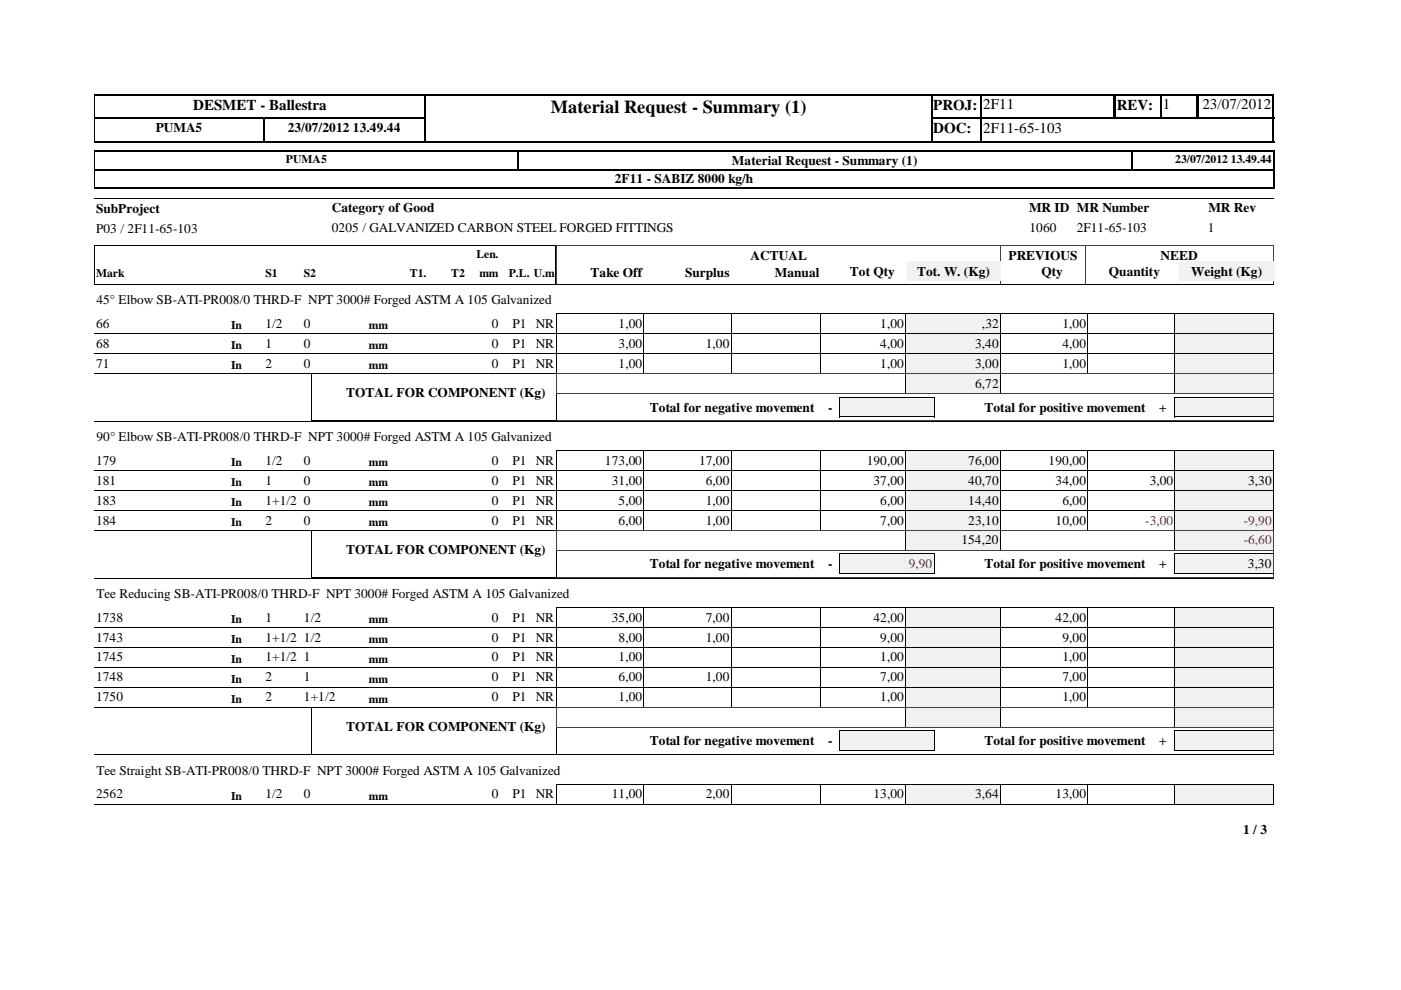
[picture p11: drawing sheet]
<svg xmlns="http://www.w3.org/2000/svg" width="297mm" height="210mm" viewBox="0 0 297 210" stroke-linecap="round" stroke-linejoin="round" font-family="sans-serif">
<defs><g id="words">
<text font-size="3.9" x="116.8" y="23.9">Material Request - Summary (1)</text>
<g font-size="3.2">
<text x="40.9" y="23.3">DESMET - Ballestra</text>
<text x="197.9" y="23.3">PROJ:</text>
<text x="208.4" y="23.2">2F11</text>
<text x="236.8" y="23.3">REV:</text>
<text x="246.5" y="23.2">1</text>
<text x="254.9" y="23.2">23/07/2012</text>
<text x="197.9" y="28.3">DOC:</text>
<text x="208.4" y="28.2">2F11-65-103</text>
</g>
<g font-size="2.8">
<text x="33" y="28">PUMA5</text>
<text x="61" y="28">23/07/2012 13.49.44</text>
<text x="155.2" y="34.9">Material Request - Summary (1)</text>
<text x="130.3" y="38.8">2F11 - SABIZ 8000 kg/h</text>
<text x="20.4" y="45.1">SubProject</text>
<text x="70.4" y="45">Category of Good</text>
<text x="218.2" y="45">MR ID MR Number</text>
<text x="256.2" y="45">MR Rev</text>
<text x="20.4" y="49.3">P03 / 2F11-65-103</text>
<text x="70.4" y="49.2">0205 / GALVANIZED CARBON STEEL FORGED FITTINGS</text>
<text x="218.3" y="49.2">1060</text>
<text x="228.3" y="49.2">2F11-65-103</text>
<text x="256.1" y="49.2">1</text>
<text x="125.2" y="58.7">Take Off</text>
<text x="145.2" y="58.7">Surplus</text>
<text x="159.1" y="55">ACTUAL</text>
<text x="164.3" y="58.7">Manual</text>
<text x="180.2" y="58.5">Tot Qty</text>
<text x="194.4" y="58.5">Tot. W. (Kg)</text>
<text x="213.8" y="55">PREVIOUS</text>
<text x="220.8" y="58.5">Qty</text>
<text x="235.1" y="58.5">Quantity</text>
<text x="246.1" y="55">NEED</text>
<text x="252.6" y="58.5">Weight (Kg)</text>
<text x="20.4" y="64.6">45° Elbow SB-ATI-PR008/0 THRD-F NPT 3000# Forged ASTM A 105 Galvanized</text>
<text x="20.4" y="69.5">66</text>
<text x="56.3" y="69.5">1/2</text>
<text x="64.4" y="69.5">0</text>
<text x="104.3" y="69.5">0</text>
<text x="108.7" y="69.5">P1 NR</text>
<text x="131.1" y="69.5">1,00</text>
<text x="186.6" y="69.5">1,00</text>
<text x="208.2" y="69.5">,32</text>
<text x="225.3" y="69.5">1,00</text>
<text x="20.4" y="73.7">68</text>
<text x="20.4" y="77.9">71</text>
<text x="56.3" y="73.7">1</text>
<text x="56.3" y="77.9">2</text>
<text x="64.4" y="73.7">0</text>
<text x="64.4" y="77.9">0</text>
<text x="104.3" y="73.7">0</text>
<text x="104.3" y="77.9">0</text>
<text x="108.7" y="73.7">P1 NR</text>
<text x="108.7" y="77.9">P1 NR</text>
<text x="131.1" y="73.7">3,00</text>
<text x="131.1" y="77.9">1,00</text>
<text x="149.6" y="73.7">1,00</text>
<text x="186.6" y="73.7">4,00</text>
<text x="186.6" y="77.9">1,00</text>
<text x="206.8" y="73.7">3,40</text>
<text x="206.8" y="77.9">3,00</text>
<text x="225.3" y="73.7">4,00</text>
<text x="225.3" y="77.9">1,00</text>
<text x="206.8" y="82.2">6,72</text>
<text x="73.4" y="84.2">TOTAL FOR COMPONENT (Kg)</text>
<text x="137.7" y="87.2">Total for negative movement</text>
<text x="175.6" y="87.2">-</text>
<text x="208.7" y="87.2">Total for positive movement</text>
<text x="245.7" y="87.2">+</text>
<text x="20.4" y="93.6">90° Elbow SB-ATI-PR008/0 THRD-F NPT 3000# Forged ASTM A 105 Galvanized</text>
<text x="20.4" y="98.5">179</text>
<text x="56.3" y="98.5">1/2</text>
<text x="64.4" y="98.5">0</text>
<text x="104.3" y="98.5">0</text>
<text x="108.7" y="98.5">P1 NR</text>
<text x="128.2" y="98.5">173,00</text>
<text x="148.2" y="98.5">17,00</text>
<text x="183.8" y="98.5">190,00</text>
<text x="205.3" y="98.5">76,00</text>
<text x="222.3" y="98.5">190,00</text>
<text x="20.4" y="102.7">181</text>
<text x="20.4" y="107">183</text>
<text x="56.3" y="102.7">1</text>
<text x="56.3" y="107">1+1/2 0</text>
<text x="64.4" y="102.7">0</text>
<text x="104.3" y="107">0</text>
<text x="104.3" y="102.7">0</text>
<text x="108.7" y="107">P1 NR</text>
<text x="108.7" y="102.7">P1 NR</text>
<text x="129.7" y="102.7">31,00</text>
<text x="131.1" y="107">5,00</text>
<text x="149.6" y="107">1,00</text>
<text x="149.6" y="102.7">6,00</text>
<text x="185.2" y="102.7">37,00</text>
<text x="186.6" y="107">6,00</text>
<text x="205.3" y="102.7">40,70</text>
<text x="205.3" y="107">14,40</text>
<text x="223.8" y="102.7">34,00</text>
<text x="225.3" y="107">6,00</text>
<text x="243.8" y="102.7">3,00</text>
<text x="264.6" y="102.7">3,30</text>
<text x="20.4" y="111.2">184</text>
<text x="56.3" y="111.2">2</text>
<text x="64.4" y="111.2">0</text>
<text x="104.3" y="111.2">0</text>
<text x="108.7" y="111.2">P1 NR</text>
<text x="131.1" y="111.2">6,00</text>
<text x="149.6" y="111.2">1,00</text>
<text x="186.6" y="111.2">7,00</text>
<text x="205.3" y="111.2">23,10</text>
<text x="223.8" y="111.2">10,00</text>
<text x="73.4" y="117.5">TOTAL FOR COMPONENT (Kg)</text>
<text x="203.8" y="115.4">154,20</text>
<text x="137.7" y="120.5">Total for negative movement</text>
<text x="175.6" y="120.5">-</text>
<text x="208.7" y="120.5">Total for positive movement</text>
<text x="245.7" y="120.5">+</text>
<text x="264.5" y="120.5">3,30</text>
<text x="20.4" y="131.8">1738</text>
<text x="20.4" y="126.9">Tee Reducing SB-ATI-PR008/0 THRD-F NPT 3000# Forged ASTM A 105 Galvanized</text>
<text x="56.3" y="131.8">1</text>
<text x="64.4" y="131.8">1/2</text>
<text x="104.3" y="131.8">0</text>
<text x="108.7" y="131.8">P1 NR</text>
<text x="129.7" y="131.8">35,00</text>
<text x="149.6" y="131.8">7,00</text>
<text x="185.2" y="131.8">42,00</text>
<text x="223.8" y="131.8">42,00</text>
<text x="20.4" y="136">1743</text>
<text x="56.3" y="136">1+1/2 1/2</text>
<text x="104.3" y="136">0</text>
<text x="108.7" y="136">P1 NR</text>
<text x="131.1" y="136">8,00</text>
<text x="149.6" y="136">1,00</text>
<text x="186.6" y="136">9,00</text>
<text x="225.3" y="136">9,00</text>
<text x="20.4" y="140.3">1745</text>
<text x="56.3" y="140.3">1+1/2 1</text>
<text x="104.3" y="140.3">0</text>
<text x="108.7" y="140.3">P1 NR</text>
<text x="131.1" y="140.3">1,00</text>
<text x="186.6" y="140.3">1,00</text>
<text x="225.3" y="140.3">1,00</text>
<text x="20.4" y="144.5">1748</text>
<text x="20.4" y="148.7">1750</text>
<text x="56.3" y="144.5">2</text>
<text x="56.3" y="148.7">2</text>
<text x="64.4" y="144.5">1</text>
<text x="64.4" y="148.7">1+1/2</text>
<text x="104.3" y="148.7">0</text>
<text x="104.3" y="144.5">0</text>
<text x="108.7" y="148.7">P1 NR</text>
<text x="108.7" y="144.5">P1 NR</text>
<text x="131.1" y="144.5">6,00</text>
<text x="131.1" y="148.7">1,00</text>
<text x="149.6" y="144.5">1,00</text>
<text x="186.6" y="144.5">7,00</text>
<text x="186.6" y="148.7">1,00</text>
<text x="225.3" y="144.5">7,00</text>
<text x="225.3" y="148.7">1,00</text>
<text x="73.4" y="155">TOTAL FOR COMPONENT (Kg)</text>
<text x="137.7" y="158">Total for negative movement</text>
<text x="175.6" y="158">-</text>
<text x="208.7" y="158">Total for positive movement</text>
<text x="245.7" y="158">+</text>
<text x="20.4" y="164.3">Tee Straight SB-ATI-PR008/0 THRD-F NPT 3000# Forged ASTM A 105 Galvanized</text>
<text x="20.4" y="169.3">2562</text>
<text x="56.3" y="169.3">1/2</text>
<text x="64.4" y="169.3">0</text>
<text x="104.3" y="169.3">0</text>
<text x="108.7" y="169.3">P1 NR</text>
<text x="129.7" y="169.3">11,00</text>
<text x="149.6" y="169.3">2,00</text>
<text x="185.2" y="169.3">13,00</text>
<text x="206.8" y="169.3">3,64</text>
<text x="223.8" y="169.3">13,00</text>
<text x="263.6" y="176.9">1 / 3</text>
</g>
<g font-size="2.8" fill="#f00">
<text x="242.8" y="111.2">-3,00</text>
<text x="263.7" y="111.2">-9,90</text>
<text x="263.7" y="115.4">-6,60</text>
<text x="192.7" y="120.5">9,90</text>
</g>
<g font-size="2.5">
<text x="60.6" y="34.6">PUMA5</text>
<text x="249.2" y="34.6">23/07/2012 13.49.44</text>
<text x="20.4" y="58.7">Mark</text>
<text x="56.3" y="58.7">S1</text>
<text x="64.4" y="58.7">S2</text>
<text x="86.9" y="58.7">T1.</text>
<text x="95.7" y="58.7">T2</text>
<text x="101" y="54.7">Len.</text>
<text x="101.6" y="58.7">mm</text>
<text x="107.9" y="58.7">P.L. U.m</text>
<text x="49" y="69.7">In</text>
<text x="78.2" y="69.7">mm</text>
<text x="49" y="74">In</text>
<text x="78.2" y="74">mm</text>
<text x="49" y="78.2">In</text>
<text x="78.2" y="78.2">mm</text>
<text x="49" y="98.8">In</text>
<text x="78.2" y="98.8">mm</text>
<text x="49" y="103">In</text>
<text x="49" y="107.2">In</text>
<text x="78.2" y="103">mm</text>
<text x="78.2" y="107.2">mm</text>
<text x="49" y="111.5">In</text>
<text x="78.2" y="111.5">mm</text>
<text x="49" y="132">In</text>
<text x="49" y="136.3">In</text>
<text x="78.2" y="132">mm</text>
<text x="78.2" y="136.3">mm</text>
<text x="49" y="140.5">In</text>
<text x="78.2" y="140.5">mm</text>
<text x="49" y="144.7">In</text>
<text x="49" y="149">In</text>
<text x="78.2" y="144.7">mm</text>
<text x="78.2" y="149">mm</text>
<text x="49" y="169.5">In</text>
<text x="78.2" y="169.5">mm</text>
</g>
</g></defs>
<path d="M90.2 20v5.2M197.4 20v10.2M208 20v10.2M236.3 20v5.2M246.1 20v5.2M253.8 20v5.2M254 20v5.2M270 20v10.2M20 25.1h70.3M20 25h70.3M55.9 24.9v5.3M197.2 25.1h73" fill="none" stroke="#000" stroke-width=".34"/>
<path d="M236.3 20v5.2M90.1 24.9v5.3" fill="none" stroke="#000" stroke-width=".38"/>
<path d="M20 30.1h70.3M20 20.1h70.3M197.2 30.1h10.9M197.2 20.1h73" fill="none" stroke="#000" stroke-width=".25"/>
<path d="M20.1 20v10.2" fill="none" stroke="#000" stroke-width=".21"/>
<path d="M207.8 30h62.4" fill="none" stroke="#000" stroke-width=".3"/>
<path d="M90.3 20.2h107.1v9.7h-107.1z" fill="#fff"/>
<path d="M20 35.9h250.3M20 39.9h250.3M90 20.1h107.7M270.1 31.9v4.2" fill="none" stroke="#000" stroke-width=".25"/>
<path d="M197.5 20v10.2M109.9 31.9v4.2" fill="none" stroke="#000" stroke-width=".34"/>
<path d="M20 32.1h250.3M90 30h107.7M270.1 35.9v4.1" fill="none" stroke="#000" stroke-width=".3"/>
<path d="M90.1 20v10.2M239.9 31.9v4.2" fill="none" stroke="#000" stroke-width=".38"/>
<path d="M20 36h250.3M20.1 31.9v8.1M20 42h250M20 52h97.9v8.3h-97.9z" fill="none" stroke="#000" stroke-width=".21"/>
<path d="M212.1 51.9v8.4M212.2 51.9v8.4M230.1 51.9v8.4M270 51.9v8.4M270 52h-152v8.3h152" fill="none" stroke="#404040" stroke-width=".21"/>
<path d="M99.6 56h6.4v3.7h-6.4z" fill="#fff"/>
<g fill="#f1f1f1">
<path d="M192.3 55.4h19.8v4.2h-19.8z"/>
<path d="M250 55.4h20.2v4.2h-20.2z"/>
</g>
<path d="M20 60.3h250M20 70.7h172.1M136.5 66.5v4.2M155 66.5v4.2M174.1 66.5v4.2M192 66.5v4.2M192.1 66.5h-74.1v4.2M212.1 66.5h37v4.2M212.1 70.7h37M212.1 66.5v4.2M230.6 66.5v4.2" fill="none" stroke="#000" stroke-width=".21"/>
<path d="M192.1 66.5h20v4.2h-20z" fill="#f1f1f1"/>
<path d="M192 70.7h20.1M192 70.7v-4.2h20.1v4.2" fill="none" stroke="#000" stroke-width=".21"/>
<path d="M249.1 66.5h20.9v4.2h-20.9z" fill="#f1f1f1"/>
<path d="M20 75h172.1M136.5 70.7v4.3M155 70.7v4.3M174.1 70.7v4.3M192 70.7v4.3M192.1 70.7h-74.1v4.3M212.1 70.7h57.9M212.1 70.7v4.3M230.6 70.7v4.3M249.1 66.5h20.9M249.1 66.5v8.5h-37M270 66.5v4.2" fill="none" stroke="#000" stroke-width=".21"/>
<path d="M192.1 70.7h20v4.2h-20z" fill="#f1f1f1"/>
<path d="M192 70.7h20.1v4.3h-20.1z" fill="none" stroke="#000" stroke-width=".21"/>
<path d="M249.1 70.7h20.9v4.2h-20.9z" fill="#f1f1f1"/>
<path d="M20 79.2h172.1M136.5 74.9v4.3M155 74.9v4.3M174.1 74.9v4.3M192 74.9v4.3M192.1 75h-74.1v4.2M212.1 75h57.9M212.1 74.9v4.3M230.6 74.9v4.3M249.1 70.7h20.9M249.1 70.7v8.5h-37M270 70.7v4.3" fill="none" stroke="#000" stroke-width=".21"/>
<path d="M192.1 74.9h20v4.3h-20z" fill="#f1f1f1"/>
<path d="M192 75h20.1v4.2h-20.1z" fill="none" stroke="#000" stroke-width=".21"/>
<path d="M249.1 74.9h20.9v4.3h-20.9z" fill="#f1f1f1"/>
<path d="M249.1 75h20.9M249.1 79.2h20.9M249.1 74.9v4.3M270 74.9v4.3" fill="none" stroke="#000" stroke-width=".21"/>
<path d="M192.1 79.2h20v4.2h-20z" fill="#f1f1f1"/>
<path d="M192 79.2h20.1v4.2h-20.1z" fill="none" stroke="#000" stroke-width=".21"/>
<path d="M249.1 79.2h20.9v4.2h-20.9z" fill="#f1f1f1"/>
<path d="M249.1 79.2h20.9M249.1 79.2v4.2M270 79.2v4.2M249.1 83.4h20.9" fill="none" stroke="#000" stroke-width=".21"/>
<path d="M249.1 84.2h20.8v4.2h-20.8z" fill="#f1f1f1"/>
<path d="M249 84.2h21l-.1 4.2h-20.9z" fill="none" stroke="#000" stroke-width=".21"/>
<path d="M178 84.2h20v4.2h-20z" fill="#f1f1f1"/>
<path d="M66 79.2h52.1l-.1 10-52-.1zM20 89.3h250M20 99.8h172.1M136.5 95.5v4.3M155 95.5v4.3M174.1 95.5v4.3M177.9 84.2h20.2v4.2h-20.2zM192 95.5v4.3M192.1 95.5h-74.1v4.3M212.1 95.5h37v4.3h-37M212.1 95.5v4.3M230.6 95.5v4.3" fill="none" stroke="#000" stroke-width=".21"/>
<path d="M118 79.3h152.1M118 79.2v4.3M270.1 79.2v4.3M118 83.5v5.8h152.1v-5.8h-152.1" fill="none" stroke="#404040" stroke-width=".21"/>
<path d="M192.1 95.5h20v4.2h-20z" fill="#f1f1f1"/>
<path d="M192 95.5h20.1v4.3h-20.1z" fill="none" stroke="#000" stroke-width=".21"/>
<path d="M249.1 95.5h20.9v4.2h-20.9z" fill="#f1f1f1"/>
<path d="M136.5 99.7v4.3M155 99.7v4.3M174.1 99.7v4.3M192 99.7v4.3M192.1 99.8h-74.1v4.2M212.1 99.8h57.9M212.1 99.7v4.3M230.6 99.7v4.3M249.1 95.5h20.9M249.1 95.5v8.5h-37M270 95.5v4.3M20 104h172.1" fill="none" stroke="#000" stroke-width=".21"/>
<path d="M192.1 99.7h20v4.3h-20z" fill="#f1f1f1"/>
<path d="M192 99.8h20.1v4.2h-20.1z" fill="none" stroke="#000" stroke-width=".21"/>
<path d="M249.1 99.7h20.9v4.3h-20.9z" fill="#f1f1f1"/>
<path d="M249.1 99.8h20.9M249.1 99.7v8.5h-37M270 99.7v4.3M20 108.2h172.1M136.5 104v4.2M155 104v4.2M174.1 104v4.2M192 104v4.2M192.1 104h-74.1v4.2M212.1 104h57.9M212.1 104v4.2M230.6 104v4.2" fill="none" stroke="#000" stroke-width=".21"/>
<path d="M192.1 104h20v4.2h-20z" fill="#f1f1f1"/>
<path d="M192 104h20.1v4.2h-20.1z" fill="none" stroke="#000" stroke-width=".21"/>
<path d="M249.1 104h20.9v4.2h-20.9z" fill="#f1f1f1"/>
<g fill="none" stroke="#000" stroke-width=".21">
<path d="M20 112.5h172.1M118 108.2h74.1M118 108.2v4.3M136.5 108.2v4.3M155 108.2v4.3M174.1 108.2v4.3M192 108.2v4.3M212.1 108.2h57.9M212.1 108.2v4.3M230.6 108.2v4.3M249.1 104h20.9M249.1 104v8.5h-37"/>
<path d="M270 104v4.2"/>
</g>
<path d="M192.1 108.2h20v4.2h-20z" fill="#f1f1f1"/>
<path d="M192 108.2h20.1M192 108.2v4.3h20.1v-4.3" fill="none" stroke="#000" stroke-width=".21"/>
<path d="M249.1 108.2h20.9v4.2h-20.9z" fill="#f1f1f1"/>
<path d="M249.1 108.2h20.9M249.1 112.5h20.9M249.1 108.2v4.3M270 108.2v4.3" fill="none" stroke="#000" stroke-width=".21"/>
<path d="M192.1 112.4h20v4.3h-20z" fill="#f1f1f1"/>
<path d="M192 112.5h20.1M192 112.4v4.3h20.1v-4.3" fill="none" stroke="#000" stroke-width=".21"/>
<path d="M249.1 112.4h20.9v4.3h-20.9z" fill="#f1f1f1"/>
<path d="M249.1 112.5h20.9M249.1 116.7h20.9M249.1 112.4v4.3M270 112.4v4.3" fill="none" stroke="#000" stroke-width=".21"/>
<path d="M249.1 117.5h20.8v4.2h-20.8z" fill="#f1f1f1"/>
<path d="M249 117.5h21l-.1 4.2h-20.9z" fill="none" stroke="#000" stroke-width=".21"/>
<path d="M178 117.5h20v4.2h-20z" fill="#f1f1f1"/>
<g fill="none" stroke="#000" stroke-width=".21">
<path d="M66 112.5h52.1M66 112.4v10M118 112.4v10M177.9 117.5h20.2v4.2h-20.2zM20 122.6h250M20 133h172.1M66 122.4h52.1M136.5 128.8v4.3M155 128.8v4.3M174.1 128.8v4.3M192 128.8v4.3M192.1 128.8h-74.1v4.3"/>
<path d="M212.1 128.8h37v4.3l-37-.1M212.1 128.8v4.3M230.6 128.8v4.3"/>
</g>
<path d="M118 116.8v-4.3h152.1v4.3M118 116.8v5.7l152.1 .1v-5.8h-152.1" fill="none" stroke="#404040" stroke-width=".21"/>
<path d="M192.1 128.8h20v4.2h-20z" fill="#f1f1f1"/>
<path d="M192 128.8h20.1v4.3l-20.1-.1z" fill="none" stroke="#000" stroke-width=".21"/>
<path d="M249.1 128.8h20.9v4.2h-20.9z" fill="#f1f1f1"/>
<g fill="none" stroke="#000" stroke-width=".21">
<path d="M20 137.3h172.1M118 133h74.1M118 133v4.3M136.5 133v4.3M155 133v4.3M174.1 133v4.3M192 133v4.3M212.1 133h57.9M212.1 133v4.3M230.6 133v4.3M249.1 128.8h20.9M249.1 128.8v8.5h-37"/>
<path d="M270 128.8v4.3"/>
</g>
<path d="M192.1 133h20v4.2h-20z" fill="#f1f1f1"/>
<path d="M192 133h20.1M192 133v4.3h20.1v-4.3" fill="none" stroke="#000" stroke-width=".21"/>
<path d="M249.1 133h20.9v4.2h-20.9z" fill="#f1f1f1"/>
<g fill="none" stroke="#000" stroke-width=".21">
<path d="M118 137.3h74.1M118 137.2v4.3M136.5 137.2v4.3M155 137.2v4.3M174.1 137.2v4.3M192 137.2v4.3M212.1 137.3h57.9M212.1 137.2v4.3M230.6 137.2v4.3M249.1 133h20.9M249.1 133v8.5h-37M270 133v4.3"/>
<path d="M20 141.5h172.1"/>
</g>
<path d="M192.1 137.2h20v4.3h-20z" fill="#f1f1f1"/>
<path d="M192 137.3h20.1M192 137.2v4.3h20.1v-4.3" fill="none" stroke="#000" stroke-width=".21"/>
<path d="M249.1 137.2h20.9v4.3h-20.9z" fill="#f1f1f1"/>
<g fill="none" stroke="#000" stroke-width=".21">
<path d="M249.1 137.3h20.9M249.1 137.2v8.6M270 137.2v4.3M20 145.7h172.1M118 141.5h74.1M118 141.5v4.3M136.5 141.5v4.3M155 141.5v4.3M174.1 141.5v4.3M192 141.5v4.3M212.1 141.5h57.9M212.1 145.7h37"/>
<path d="M212.1 141.5v4.3M230.6 141.5v4.3"/>
</g>
<path d="M192.1 141.5h20v4.2h-20z" fill="#f1f1f1"/>
<path d="M192 141.5h20.1M192 145.7h20.1M192 141.5v4.3M212.1 141.5v4.3" fill="none" stroke="#000" stroke-width=".21"/>
<path d="M249.1 141.5h20.9v4.2h-20.9z" fill="#f1f1f1"/>
<g fill="none" stroke="#000" stroke-width=".21">
<path d="M20 150h172.1M136.5 145.7v4.3M155 145.7v4.3M174.1 145.7v4.3M192 145.7v4.3M192.1 145.7h-74.1v4.3M212.1 145.7h57.9M212.1 150h37M212.1 145.7v4.3M230.6 145.7v4.3M249.1 141.5h20.9M249.1 141.5v8.5"/>
<path d="M270 141.5v4.3"/>
</g>
<path d="M192.1 145.7h20v4.2h-20z" fill="#f1f1f1"/>
<path d="M192 150h20.1M192 150v-4.3h20.1v4.3" fill="none" stroke="#000" stroke-width=".21"/>
<path d="M249.1 145.7h20.9v4.2h-20.9z" fill="#f1f1f1"/>
<path d="M249.1 145.7h20.9M249.1 150h20.9M249.1 145.7v4.3M270 145.7v4.3" fill="none" stroke="#000" stroke-width=".21"/>
<path d="M192.1 149.9h20v4.3h-20z" fill="#f1f1f1"/>
<path d="M192 154.2h20.1M192 154.2v-4.2h20.1v4.2" fill="none" stroke="#000" stroke-width=".21"/>
<path d="M249.1 149.9h20.9v4.3h-20.9z" fill="#f1f1f1"/>
<path d="M249.1 150h20.9M249.1 154.2h20.9M249.1 149.9v4.3M270 149.9v4.3" fill="none" stroke="#000" stroke-width=".21"/>
<path d="M249.1 155h20.8v4.2h-20.8z" fill="#f1f1f1"/>
<path d="M249 155h21M249 159.2h21M249.1 154.9v4.3M269.9 154.9v4.3" fill="none" stroke="#000" stroke-width=".21"/>
<path d="M178 155h20v4.2h-20z" fill="#f1f1f1"/>
<g fill="none" stroke="#000" stroke-width=".21">
<path d="M66 150h52.1l-.1 9.9h-52zM177.9 155h20.2M177.9 159.2h20.2M177.9 154.9v4.3M198.1 154.9v4.3M20 160h250M20 170.5h172.1M118 166.3h74.1M118 166.3v4.3M136.5 166.3v4.3M155 166.3v4.3M174.1 166.3v4.3"/>
<path d="M192 166.3v4.3M212.1 166.3h37M212.1 170.5h37M212.1 166.3v4.3M230.6 166.3v4.3M249.1 166.3v4.3"/>
</g>
<path d="M118 150.1h152.1M118 150v4.3h152.1M118 154.3v5.8M270.1 150v4.3M270.1 154.3v5.8M118 160h152.1" fill="none" stroke="#404040" stroke-width=".21"/>
<path d="M192.1 166.3h20v4.2h-20z" fill="#f1f1f1"/>
<path d="M192 166.3h20.1M192 170.5h20.1M192 166.3v4.3M212.1 166.3v4.3" fill="none" stroke="#000" stroke-width=".21"/>
<path d="M249.1 166.3h20.9v4.2h-20.9z" fill="#f1f1f1"/>
<path d="M249.1 166.3h20.9M249.1 170.5h20.9M249.1 166.3v4.3M270 166.3v4.3" fill="none" stroke="#000" stroke-width=".21"/>
<use href="#words"/>
</svg>
